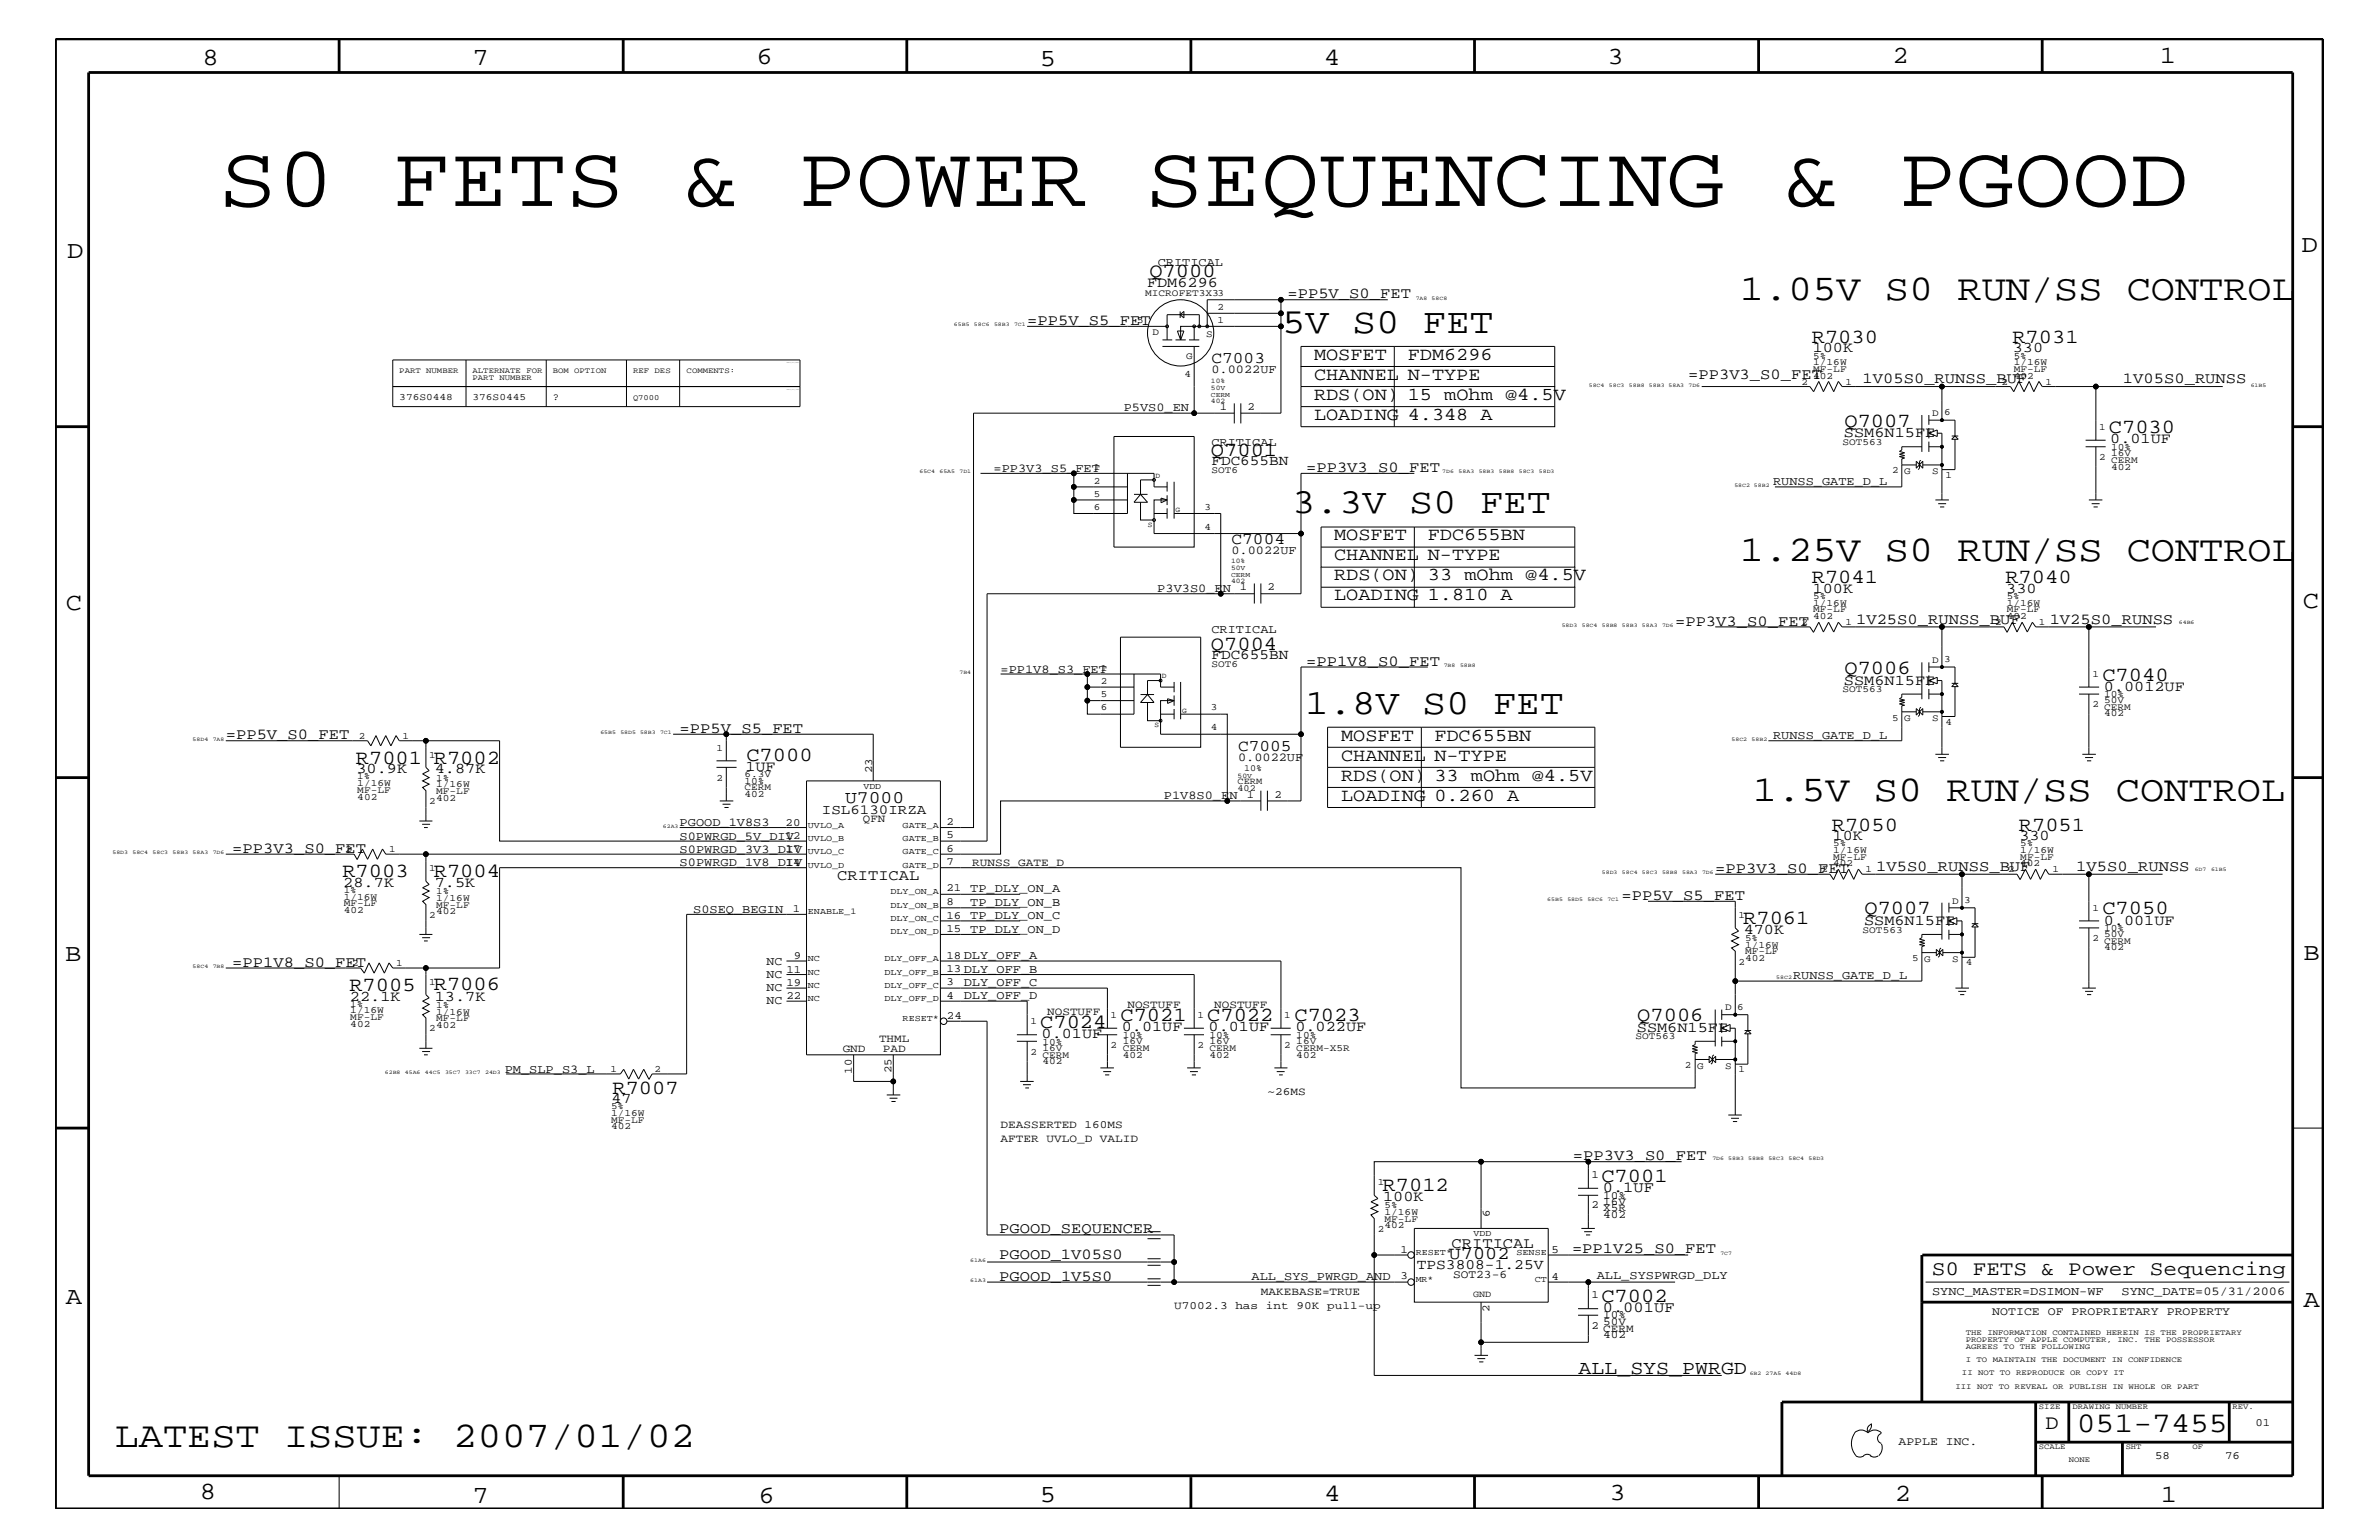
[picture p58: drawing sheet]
<svg xmlns="http://www.w3.org/2000/svg" width="432mm" height="279mm" viewBox="0 0 432 279" stroke-linecap="round" stroke-linejoin="round" font-family="sans-serif">
<defs><g id="words">
<text font-size="15.9" x="39.7" y="37.4">S0 FETS &amp; POWER SEQUENCING &amp; PGOOD</text>
<g font-size="6.6">
<text x="315.8" y="54.5">1.05V S0 RUN/SS CONTROL</text>
<text x="315.8" y="101.8">1.25V S0 RUN/SS CONTROL</text>
<text x="318.2" y="145.4">1.5V S0 RUN/SS CONTROL</text>
<text x="20.8" y="262.5">LATEST ISSUE: 2007/01/02</text>
</g>
<g font-size="6.4">
<text x="232.7" y="60.4">5V S0 FET</text>
<text x="234.5" y="93.2">3.3V S0 FET</text>
<text x="236.9" y="129.6">1.8V S0 FET</text>
</g>
<text font-size="5.2" x="376.9" y="259.9">051-7455</text>
<g font-size="4.5">
<text x="36.7" y="11.7">8</text>
<text x="85.8" y="11.7">7</text>
<text x="137.3" y="11.5">6</text>
<text x="240.3" y="11.7">4</text>
<text x="291.8" y="11.5">3</text>
<text x="343.5" y="11.5">2</text>
<text x="392" y="11.5">1</text>
<text x="188.7" y="12.1">5</text>
<text x="12.2" y="46.8">D</text>
<text x="417.7" y="45.7">D</text>
<text x="11.9" y="110.6">C</text>
<text x="418" y="110.3">C</text>
<text x="11.9" y="174.3">B</text>
<text x="418.1" y="174.2">B</text>
<text x="11.9" y="236.7">A</text>
<text x="418.1" y="237.1">A</text>
<text x="36.2" y="271.9">8</text>
<text x="85.8" y="272.7">7</text>
<text x="137.7" y="272.7">6</text>
<text x="188.7" y="272.5">5</text>
<text x="240.4" y="272.3">4</text>
<text x="292.1" y="272.2">3</text>
<text x="343.9" y="272.3">2</text>
<text x="392.2" y="272.6">1</text>
</g>
<g font-size="3.7">
<text x="350.6" y="231.3">S0 FETS &amp; Power Sequencing</text>
<text x="371.3" y="259.3">D</text>
</g>
<g font-size="3.6">
<text x="208.6" y="50.2">Q7000</text>
<text x="328.8" y="62.3">R7030</text>
<text x="365.3" y="62.3">R7031</text>
<text x="334.8" y="77.4">Q7007</text>
<text x="219.8" y="82.7">Q7001</text>
<text x="382.8" y="78.6">C7030</text>
<text x="328.8" y="105.9">R7041</text>
<text x="364" y="105.9">R7040</text>
<text x="219.8" y="117.9">Q7004</text>
<text x="334.8" y="122.3">Q7006</text>
<text x="381.6" y="123.5">C7040</text>
<text x="64.6" y="138.6">R7001</text>
<text x="78.7" y="138.5">R7002</text>
<text x="135.5" y="138">C7000</text>
<text x="332.5" y="150.7">R7050</text>
<text x="366.4" y="150.7">R7051</text>
<text x="62.1" y="159.2">R7003</text>
<text x="78.7" y="159.1">R7004</text>
<text x="316.4" y="167.6">R7061</text>
<text x="338.4" y="165.9">Q7007</text>
<text x="381.6" y="165.9">C7050</text>
<text x="63.4" y="179.9">R7005</text>
<text x="78.7" y="179.7">R7006</text>
<text x="203.4" y="185.3">C7021</text>
<text x="219.1" y="185.3">C7022</text>
<text x="234.9" y="185.3">C7023</text>
<text x="297.2" y="185.3">Q7006</text>
<text x="188.8" y="186.5">C7024</text>
<text x="111.2" y="198.5">R7007</text>
<text x="290.7" y="214.4">C7001</text>
<text x="251" y="216.1">R7012</text>
<text x="290.7" y="236.2">C7002</text>
<text x="286.5" y="249.2">ALL_SYS_PWRGD</text>
</g>
<g font-size="3.3">
<text x="238.5" y="65.3">MOSFET</text>
<text x="255.5" y="65.3">FDM6296</text>
<text x="238.5" y="68.9">CHANNEL</text>
<text x="255.5" y="68.9">N-TYPE</text>
<text x="238.5" y="76.2">LOADING</text>
<text x="238.5" y="72.6">RDS(ON)</text>
<text x="255.5" y="76.2">4.348 A</text>
<text x="255.5" y="72.6">15 mOhm @4.5V</text>
<text x="242.1" y="98">MOSFET</text>
<text x="242.1" y="101.6">CHANNEL</text>
<text x="259.2" y="98">FDC655BN</text>
<text x="259.2" y="101.6">N-TYPE</text>
<text x="242.1" y="105.3">RDS(ON)</text>
<text x="259.2" y="105.3">33 mOhm @4.5V</text>
<text x="242.1" y="108.9">LOADING</text>
<text x="259.2" y="108.9">1.810 A</text>
<text x="243.4" y="134.4">MOSFET</text>
<text x="260.3" y="134.4">FDC655BN</text>
<text x="243.4" y="141.7">RDS(ON)</text>
<text x="243.4" y="138">CHANNEL</text>
<text x="260.3" y="141.7">33 mOhm @4.5V</text>
<text x="260.4" y="138">N-TYPE</text>
<text x="243.4" y="145.3">LOADING</text>
<text x="260.3" y="145.3">0.260 A</text>
<text x="263" y="228.4">U7002</text>
</g>
<text font-size="3.2" x="153.4" y="145.7">U7000</text>
<g font-size="3">
<text x="219.9" y="65.9">C7003</text>
<text x="223.5" y="98.7">C7004</text>
<text x="224.7" y="136.2">C7005</text>
</g>
<g font-size="2.8">
<text x="186.4" y="59">=PP5V_S5_FET</text>
<text x="233.7" y="54.1">=PP5V_S0_FET</text>
<text x="306.4" y="68.7">=PP3V3_S0_FET</text>
<text x="338.1" y="69.5">1V05S0_RUNSS_BUF</text>
<text x="385.3" y="69.5">1V05S0_RUNSS</text>
<text x="237.1" y="85.6">=PP3V3_S0_FET</text>
<text x="304" y="113.6">=PP3V3_S0_FET</text>
<text x="336.9" y="113.1">1V25S0_RUNSS_BUF</text>
<text x="372" y="113.1">1V25S0_RUNSS</text>
<text x="237.1" y="120.8">=PP1V8_S0_FET</text>
<text x="41" y="134.1">=PP5V_S0_FET</text>
<text x="123.4" y="133">=PP5V_S5_FET</text>
<text x="42.2" y="154.7">=PP3V3_S0_FET</text>
<text x="152" y="159.7">CRITICAL</text>
<text x="311.3" y="158.4">=PP3V3_S0_FET</text>
<text x="340.5" y="158">1V5S0_RUNSS_BUF</text>
<text x="376.9" y="158">1V5S0_RUNSS</text>
<text x="294.3" y="163.3">=PP5V_S5_FET</text>
<text x="42.2" y="175.4">=PP1V8_S0_FET</text>
<text x="285.5" y="210.5">=PP3V3_S0_FET</text>
<text x="290.9" y="216.2">0.1UF</text>
<text x="181.4" y="223.6">PGOOD_SEQUENCER</text>
<text x="263.5" y="226.4">CRITICAL</text>
<text x="285.3" y="227.4">=PP1V25_S0_FET</text>
<text x="181.4" y="228.5">PGOOD_1V05S0</text>
<text x="181.4" y="232.4">PGOOD_1V5S0</text>
<text x="290.9" y="238">0.001UF</text>
</g>
<g font-size="2.7">
<text x="208.2" y="52.1">FDM6296</text>
<text x="329" y="64">100K</text>
<text x="365.3" y="64">330</text>
<text x="334.7" y="79.4">SSM6N15FE</text>
<text x="383" y="80.5">0.01UF</text>
<text x="329" y="107.6">100K</text>
<text x="364.2" y="107.6">330</text>
<text x="334.7" y="124.2">SSM6N15FE</text>
<text x="381.8" y="125.3">0.0012UF</text>
<text x="64.7" y="140.3">30.9K</text>
<text x="78.9" y="140.3">4.87K</text>
<text x="135.3" y="139.8">1UF</text>
<text x="332.7" y="152.4">10K</text>
<text x="366.5" y="152.4">330</text>
<text x="62.3" y="160.9">28.7K</text>
<text x="78.9" y="160.9">7.5K</text>
<text x="338.3" y="167.8">SSM6N15FE</text>
<text x="381.8" y="167.8">0.001UF</text>
<text x="316.5" y="169.4">470K</text>
<text x="63.5" y="181.6">22.1K</text>
<text x="78.9" y="181.6">13.7K</text>
<text x="189.1" y="188.3">0.01UF</text>
<text x="203.6" y="187.1">0.01UF</text>
<text x="219.4" y="187.1">0.01UF</text>
<text x="235.1" y="187.1">0.022UF</text>
<text x="297.1" y="187.2">SSM6N15FE</text>
<text x="111" y="200.2">47</text>
<text x="251" y="217.9">100K</text>
</g>
<g font-size="2.6">
<text x="219.9" y="84.4">FDC655BN</text>
<text x="219.9" y="119.6">FDC655BN</text>
<text x="257.1" y="230.2">TPS3808-1.25V</text>
</g>
<text font-size="2.5" x="149.2" y="147.6">ISL6130IRZA</text>
<g font-size="2.2">
<text x="210.1" y="48.2">CRITICAL</text>
<text x="219.9" y="67.7">0.0022UF</text>
<text x="204" y="74.6">P5VS0_EN</text>
<text x="219.9" y="80.9">CRITICAL</text>
<text x="180.3" y="85.6">=PP3V3_S5_FET</text>
<text x="321.8" y="88">RUNSS_GATE_D_L</text>
<text x="223.5" y="100.4">0.0022UF</text>
<text x="210.1" y="107.4">P3V3S0_EN</text>
<text x="219.9" y="114.8">CRITICAL</text>
<text x="181.6" y="122">=PP1V8_S3_FET</text>
<text x="321.8" y="134.1">RUNSS_GATE_D_L</text>
<text x="224.7" y="138">0.0022UF</text>
<text x="123.4" y="149.9">PGOOD_1V8S3</text>
<text x="211.2" y="144.9">P1V8S0_EN</text>
<text x="123.4" y="152.3">S0PWRGD_5V_DIV</text>
<text x="123.4" y="154.7">S0PWRGD_3V3_DIV</text>
<text x="123.4" y="157.2">S0PWRGD_1V8_DIV</text>
<text x="176.1" y="161.9">TP_DLY_ON_A</text>
<text x="125.8" y="165.6">S0SEQ_BEGIN</text>
<text x="176.1" y="166.7">TP_DLY_ON_C</text>
<text x="176.1" y="164.4">TP_DLY_ON_B</text>
<text x="176.1" y="169.2">TP_DLY_ON_D</text>
<text x="139.1" y="179.9">NC</text>
<text x="139.1" y="177.4">NC</text>
<text x="139.1" y="175">NC</text>
<text x="174.9" y="178.8">DLY_OFF_C</text>
<text x="325.5" y="177.7">RUNSS_GATE_D_L</text>
<text x="139.1" y="182.2">NC</text>
<text x="174.9" y="181.3">DLY_OFF_D</text>
<text x="91.6" y="194.7">PM_SLP_S3_L</text>
<text x="227.2" y="232.2">ALL_SYS_PWRGD_AND</text>
<text x="289.8" y="232">ALL_SYSPWRGD_DLY</text>
<text x="350.7" y="235">SYNC_MASTER=DSIMON-WF</text>
<text x="385.1" y="235">SYNC_DATE=05/31/2006</text>
</g>
<g font-size="2.1">
<text x="263.7" y="231.8">SOT23-6</text>
<text x="361.6" y="238.6">NOTICE OF PROPRIETARY PROPERTY</text>
<text x="344.6" y="262.2">APPLE INC.</text>
</g>
<g font-size="2">
<text x="221.4" y="74.4">1</text>
<text x="226.4" y="74.4">2</text>
<text x="225" y="107.1">1</text>
<text x="230" y="107.1">2</text>
<text x="158.3" y="140.3" transform="rotate(-90 158.3 140.3)">23</text>
<text x="142.6" y="149.8">20</text>
<text x="156.6" y="149.2">QFN</text>
<text x="171.8" y="149.6">2</text>
<text x="226.3" y="144.7">1</text>
<text x="231.3" y="144.7">2</text>
<text x="142.6" y="152.2">12</text>
<text x="142.6" y="154.6">17</text>
<text x="171.8" y="152.1">5</text>
<text x="171.8" y="154.5">6</text>
<text x="142.6" y="157.1">14</text>
<text x="171.8" y="161.7">21</text>
<text x="171.8" y="156.9">7</text>
<text x="176.4" y="157.2">RUNSS_GATE_D</text>
<text x="143.9" y="165.6">1</text>
<text x="171.8" y="164.2">8</text>
<text x="171.8" y="166.7">16</text>
<text x="171.8" y="173.9">18 DLY_OFF_A</text>
<text x="171.8" y="169">15</text>
<text x="142.7" y="176.5">11</text>
<text x="142.7" y="178.8">19</text>
<text x="144.1" y="174">9</text>
<text x="171.8" y="176.3">13 DLY_OFF_B</text>
<text x="171.8" y="178.8">3</text>
<text x="142.7" y="181.3">22</text>
<text x="171.8" y="181.2">4</text>
<text x="171.9" y="184.9">24</text>
<text x="190.1" y="184.1">NOSTUFF</text>
<text x="204.6" y="182.9">NOSTUFF</text>
<text x="220.4" y="182.9">NOSTUFF</text>
<text x="153" y="190.8">GND</text>
<text x="159.6" y="189">THML</text>
<text x="160.2" y="190.8">PAD</text>
<text x="154.6" y="194.8" transform="rotate(-90 154.6 194.8)">10</text>
<text x="161.8" y="194.7" transform="rotate(-90 161.8 194.7)">25</text>
<text x="230" y="198.7">~26MS</text>
<text x="181.6" y="207.1">AFTER UVLO_D VALID</text>
<text x="181.6" y="204.7">DEASSERTED 160MS</text>
<text x="288.9" y="213.8">1</text>
<text x="270.4" y="220.8" transform="rotate(-90 270.4 220.8)">6</text>
<text x="288.9" y="219.2">2</text>
<text x="291" y="217.5">10%</text>
<text x="291" y="218.6">16V</text>
<text x="291" y="219.7">X5R</text>
<text x="291" y="220.9">402</text>
<text x="254.2" y="227.3">1</text>
<text x="281.6" y="227.3">5</text>
<text x="254.2" y="232.1">3</text>
<text x="281.6" y="232.2">4</text>
<text x="213.1" y="237.4">U7002.3 has int 90K pull-up</text>
<text x="228.9" y="235">MAKEBASE=TRUE</text>
<text x="270.3" y="238" transform="rotate(-90 270.3 238)">2</text>
<text x="288.9" y="235.6">1</text>
<text x="291" y="239.2">10%</text>
<text x="288.9" y="241.1">2</text>
<text x="291" y="240.3">50V</text>
<text x="291" y="242.8">402</text>
<text x="291" y="241.6">CERM</text>
<text x="409.4" y="258.7">01</text>
<text x="391.2" y="264.7">58</text>
<text x="403.9" y="264.7">76</text>
</g>
<g font-size="1.8">
<text x="207.9" y="53.6">MICROFET3X33</text>
<text x="206.4" y="58.6">5</text>
<text x="221" y="58.6">1</text>
<text x="221" y="56.2">2</text>
<text x="209.2" y="60.8">D</text>
<text x="215.3" y="65.1">G</text>
<text x="218.9" y="61.1">S</text>
<text x="329.1" y="65.1">5%</text>
<text x="365.5" y="65.1">5%</text>
<text x="215" y="68.4">4</text>
<text x="327" y="69.8">2</text>
<text x="329.1" y="66.2">1/16W</text>
<text x="329.1" y="67.5">MF-LF</text>
<text x="329.1" y="68.7">402</text>
<text x="334.9" y="69.8">1</text>
<text x="363.3" y="69.8">2</text>
<text x="365.5" y="66.2">1/16W</text>
<text x="365.5" y="68.7">402</text>
<text x="365.5" y="67.5">MF-LF</text>
<text x="371.3" y="69.8">1</text>
<text x="72.5" y="72.6">376S0448</text>
<text x="85.8" y="72.6">376S0445</text>
<text x="100.3" y="72.6">?</text>
<text x="350.7" y="75.5">D</text>
<text x="352.9" y="75.4">6</text>
<text x="334.4" y="80.7">SOT563</text>
<text x="381" y="78">1</text>
<text x="381" y="83.5">2 CERM</text>
<text x="383.2" y="81.6">10%</text>
<text x="383.2" y="82.7">16V</text>
<text x="198.5" y="85.3">1</text>
<text x="198.5" y="87.7">2</text>
<text x="219.9" y="85.8">SOT6</text>
<text x="343.4" y="85.9">2</text>
<text x="345.6" y="86">G</text>
<text x="350.7" y="86">S</text>
<text x="353.1" y="86.6">1</text>
<text x="383.2" y="85.2">402</text>
<text x="198.5" y="90.1">5</text>
<text x="198.5" y="92.6">6</text>
<text x="218.6" y="92.6">3</text>
<text x="218.6" y="96.2">4</text>
<text x="327" y="113.4">2</text>
<text x="329.1" y="109.9">1/16W</text>
<text x="329.1" y="108.7">5%</text>
<text x="329.1" y="111.1">MF-LF</text>
<text x="329.1" y="112.3">402</text>
<text x="334.9" y="113.4">1</text>
<text x="362.1" y="113.4">2</text>
<text x="364.2" y="108.7">5%</text>
<text x="364.2" y="111.1">MF-LF</text>
<text x="364.2" y="109.9">1/16W</text>
<text x="364.2" y="112.3">402</text>
<text x="370.1" y="113.4">1</text>
<text x="199.8" y="121.7">1</text>
<text x="199.8" y="124.1">2</text>
<text x="219.9" y="120.9">SOT6</text>
<text x="334.4" y="125.5">SOT563</text>
<text x="350.7" y="120.3">D</text>
<text x="352.9" y="120.2">3</text>
<text x="379.8" y="122.9">1</text>
<text x="199.8" y="126.5">5</text>
<text x="199.8" y="128.9">6</text>
<text x="219.8" y="128.9">3</text>
<text x="343.4" y="130.8">5</text>
<text x="345.6" y="130.8">G</text>
<text x="350.7" y="130.8">S</text>
<text x="353.1" y="131.5">4</text>
<text x="379.8" y="128.3">2</text>
<text x="381.9" y="126.5">10%</text>
<text x="381.9" y="127.6">50V</text>
<text x="381.9" y="128.8">CERM</text>
<text x="381.9" y="130">402</text>
<text x="65.1" y="134.1">2</text>
<text x="73.1" y="134.1">1</text>
<text x="77.9" y="137.4">1</text>
<text x="130" y="136.2">1</text>
<text x="219.8" y="132.5">4</text>
<text x="64.9" y="141.4">1%</text>
<text x="64.9" y="142.6">1/16W</text>
<text x="64.9" y="143.9">MF-LF</text>
<text x="79.2" y="141.7">1%</text>
<text x="79.2" y="142.9">1/16W</text>
<text x="130" y="141.7">2</text>
<text x="135.1" y="140.9">6.3V</text>
<text x="135.1" y="142.3">10%</text>
<text x="135.1" y="143.4">CERM</text>
<text x="64.9" y="145.1">402</text>
<text x="77.9" y="145.9">2</text>
<text x="79.2" y="144">MF-LF</text>
<text x="79.2" y="145.3">402</text>
<text x="135.1" y="144.6">402</text>
<text x="62.7" y="154.6">2</text>
<text x="70.6" y="154.6">1</text>
<text x="332.7" y="154.7">1/16W</text>
<text x="332.7" y="153.5">5%</text>
<text x="332.7" y="156">MF-LF</text>
<text x="366.7" y="154.7">1/16W</text>
<text x="366.7" y="156">MF-LF</text>
<text x="366.7" y="153.5">5%</text>
<text x="62.4" y="162">1%</text>
<text x="77.9" y="158">1</text>
<text x="330.6" y="158.3">2</text>
<text x="332.7" y="157.2">402</text>
<text x="338.6" y="158.3">1</text>
<text x="364.5" y="158.3">2</text>
<text x="366.7" y="157.2">402</text>
<text x="372.5" y="158.3">1</text>
<text x="62.4" y="164.5">MF-LF</text>
<text x="62.4" y="165.6">402</text>
<text x="62.4" y="163.3">1/16W</text>
<text x="77.9" y="166.5">2</text>
<text x="79.2" y="164.7">MF-LF</text>
<text x="79.2" y="165.9">402</text>
<text x="79.2" y="162.2">1%</text>
<text x="79.2" y="163.5">1/16W</text>
<text x="315.6" y="166.5">1</text>
<text x="354.3" y="163.9">D</text>
<text x="356.5" y="163.9">3</text>
<text x="379.8" y="165.3">1</text>
<text x="316.7" y="170.7">5%</text>
<text x="316.7" y="172">1/16W</text>
<text x="316.7" y="173.2">MF-LF</text>
<text x="338.1" y="169.2">SOT563</text>
<text x="379.8" y="170.7">2</text>
<text x="381.9" y="170">50V</text>
<text x="381.9" y="172.4">402</text>
<text x="381.9" y="168.9">10%</text>
<text x="381.9" y="171.2">CERM</text>
<text x="63.9" y="175.2">2</text>
<text x="71.9" y="175.2">1</text>
<text x="77.9" y="178.7">1</text>
<text x="315.6" y="175">2</text>
<text x="316.7" y="174.4">402</text>
<text x="347" y="174.4">5</text>
<text x="349.2" y="174.5">G</text>
<text x="354.3" y="174.5">S</text>
<text x="356.8" y="175.1">4</text>
<text x="63.6" y="183.8">1/16W</text>
<text x="63.6" y="185">MF-LF</text>
<text x="63.6" y="182.7">1%</text>
<text x="79.2" y="184.1">1/16W</text>
<text x="79.2" y="185.3">MF-LF</text>
<text x="79.2" y="182.9">1%</text>
<text x="187" y="185.9">1</text>
<text x="201.6" y="184.7">1</text>
<text x="217.3" y="184.7">1</text>
<text x="233.1" y="184.7">1</text>
<text x="313.1" y="183.3">D</text>
<text x="315.3" y="183.2">6</text>
<text x="63.6" y="186.3">402</text>
<text x="77.9" y="187.1">2</text>
<text x="79.2" y="186.5">402</text>
<text x="187" y="191.4">2</text>
<text x="189.2" y="191.9">CERM</text>
<text x="189.2" y="189.5">10%</text>
<text x="189.2" y="190.6">16V</text>
<text x="201.6" y="190.2">2 CERM</text>
<text x="203.8" y="188.3">10%</text>
<text x="203.8" y="191.9">402</text>
<text x="203.8" y="189.4">16V</text>
<text x="217.3" y="190.2">2 CERM</text>
<text x="219.5" y="188.3">10%</text>
<text x="219.5" y="189.4">16V</text>
<text x="219.5" y="191.9">402</text>
<text x="233.1" y="190.2">2 CERM-X5R</text>
<text x="235.3" y="188.3">10%</text>
<text x="235.3" y="189.4">16V</text>
<text x="235.3" y="191.9">402</text>
<text x="296.8" y="188.6">SOT563</text>
<text x="110.8" y="194.5">1</text>
<text x="118.8" y="194.5">2</text>
<text x="189.2" y="193.1">402</text>
<text x="305.8" y="193.7">2</text>
<text x="308" y="193.9">G</text>
<text x="313.1" y="193.9">S</text>
<text x="315.6" y="194.5">1</text>
<text x="110.9" y="203.7">MF-LF</text>
<text x="110.9" y="202.6">1/16W</text>
<text x="110.9" y="201.3">5%</text>
<text x="110.9" y="204.9">402</text>
<text x="250.1" y="215">1</text>
<text x="251.3" y="221.7">MF-LF</text>
<text x="251.3" y="219.2">5%</text>
<text x="251.3" y="220.4">1/16W</text>
<text x="250.1" y="223.5">2</text>
<text x="251.3" y="222.9">402</text>
</g>
<g font-size="1.7">
<text x="224.6" y="143.5">402</text>
<text x="224.6" y="142.3">CERM</text>
<text x="225.8" y="139.8">10%</text>
<text x="267.4" y="235.4">GND</text>
</g>
<g font-size="1.6">
<text x="156.7" y="143.1">VDD</text>
<text x="146.6" y="155">UVLO_C</text>
<text x="146.6" y="152.6">UVLO_B</text>
<text x="146.6" y="150.1">UVLO_A</text>
<text x="163.8" y="155">GATE_C</text>
<text x="163.8" y="152.6">GATE_B</text>
<text x="163.8" y="150.1">GATE_A</text>
<text x="146.6" y="157.4">UVLO_D</text>
<text x="163.8" y="157.4">GATE_D</text>
<text x="146.6" y="165.9">ENABLE_1</text>
<text x="161.6" y="167.1">DLY_ON_C</text>
<text x="161.6" y="164.7">DLY_ON_B</text>
<text x="161.6" y="162.2">DLY_ON_A</text>
<text x="161.6" y="169.5">DLY_ON_D</text>
<text x="146.6" y="179.3">NC</text>
<text x="146.6" y="176.8">NC</text>
<text x="146.6" y="174.4">NC</text>
<text x="160.5" y="179.3">DLY_OFF_C</text>
<text x="160.5" y="174.4">DLY_OFF_A</text>
<text x="160.5" y="176.8">DLY_OFF_B</text>
<text x="146.6" y="181.6">NC</text>
<text x="160.5" y="181.6">DLY_OFF_D</text>
<text x="163.8" y="185.3">RESET*</text>
<text x="257" y="227.7">RESET*</text>
<text x="267.5" y="224.3">VDD</text>
<text x="275.3" y="227.7">SENSE</text>
<text x="257" y="232.6">MR*</text>
<text x="278.6" y="232.6">CT</text>
</g>
<g font-size="1.4">
<text x="72.5" y="67.7">PART NUMBER</text>
<text x="85.8" y="68.9">PART NUMBER</text>
<text x="85.8" y="67.7">ALTERNATE FOR</text>
<text x="100.3" y="67.7">BOM OPTION</text>
<text x="114.9" y="67.7">REF DES</text>
<text x="124.6" y="67.7">COMMENTS:</text>
<text x="114.9" y="72.6">Q7000</text>
<text x="209.7" y="86.6">D</text>
<text x="208.4" y="95.6">S</text>
<text x="213.4" y="92.9">G</text>
<text x="210.9" y="123">D</text>
<text x="209.5" y="131.9">S</text>
<text x="214.5" y="129.3">G</text>
<text x="356.8" y="242.3">THE INFORMATION CONTAINED HEREIN IS THE PROPRIETARY</text>
<text x="356.8" y="243.5">PROPERTY OF APPLE COMPUTER, INC. THE POSSESSOR</text>
<text x="356.8" y="244.7">AGREES TO THE FOLLOWING</text>
<text x="354.9" y="252">III NOT TO REVEAL OR PUBLISH IN WHOLE OR PART</text>
<text x="356.1" y="249.5">II NOT TO REPRODUCE OR COPY IT</text>
<text x="356.8" y="247.1">I TO MAINTAIN THE DOCUMENT IN CONFIDENCE</text>
<text x="370.1" y="255.6">SIZE</text>
<text x="376.2" y="255.6">DRAWING NUMBER</text>
<text x="405.2" y="255.6">REV.</text>
<text x="370.1" y="262.9">SCALE</text>
<text x="385.8" y="262.9">SHT</text>
<text x="397.9" y="262.9">OF</text>
<text x="375.5" y="265.3">NONE</text>
</g>
<g font-size="1.3">
<text x="219.8" y="72">CERM</text>
<text x="219.8" y="69.5">10%</text>
<text x="219.8" y="70.7">50V</text>
<text x="219.8" y="73.2">402</text>
<text x="223.4" y="104.7">CERM</text>
<text x="223.4" y="103.5">50V</text>
<text x="223.4" y="102.2">10%</text>
<text x="223.4" y="105.9">402</text>
<text x="224.6" y="141.1">50V</text>
</g>
<g font-size="1">
<text x="173.1" y="59.2">65B5</text>
<text x="176.8" y="59.2">58C6</text>
<text x="180.4" y="59.2">58B3</text>
<text x="184.1" y="59.2">7C1</text>
<text x="257" y="54.4">7A8</text>
<text x="259.8" y="54.4">58C8</text>
<text x="288.4" y="70.1">58C4</text>
<text x="292" y="70.1">58C3</text>
<text x="295.7" y="70.1">58B8</text>
<text x="299.3" y="70.1">58B3 58A3</text>
<text x="306.5" y="70.1">7D6</text>
<text x="408.5" y="70.1">61B5</text>
<text x="166.9" y="85.9">65C4</text>
<text x="170.5" y="85.9">65A5</text>
<text x="174.2" y="85.9">7D1</text>
<text x="261.8" y="85.9">7D6</text>
<text x="264.8" y="85.9">58A3</text>
<text x="268.4" y="85.9">58B3</text>
<text x="272" y="85.9">58B8</text>
<text x="275.7" y="85.9">58C3</text>
<text x="279.3" y="85.9">58D3</text>
<text x="314.8" y="88.3">58C2 58B2</text>
<text x="283.5" y="113.7">58D3</text>
<text x="287.1" y="113.7">58C4</text>
<text x="290.7" y="113.7">58B8</text>
<text x="294.4" y="113.7">58B3</text>
<text x="298" y="113.7">58A3</text>
<text x="301.7" y="113.7">7D6</text>
<text x="395.5" y="113.1">64B6</text>
<text x="174.2" y="122.3">7B4</text>
<text x="262" y="121">7B8</text>
<text x="265" y="121">58B8</text>
<text x="35" y="134.4">58D4</text>
<text x="38.6" y="134.4">7A8</text>
<text x="109" y="133.2">65B5</text>
<text x="112.6" y="133.2">58D5</text>
<text x="116.2" y="133.2">58B3</text>
<text x="119.8" y="133.2">7C1</text>
<text x="314.3" y="134.4">58C2</text>
<text x="317.9" y="134.4">58B2</text>
<text x="20.4" y="155">58D3</text>
<text x="24" y="155">58C4</text>
<text x="27.7" y="155">58C3</text>
<text x="31.3" y="155">58B3</text>
<text x="35" y="155">58A3</text>
<text x="38.6" y="155">7D6</text>
<text x="120.3" y="150.1">62A3</text>
<text x="290.7" y="158.6">58D3</text>
<text x="294.4" y="158.6">58C4</text>
<text x="298" y="158.6">58C3</text>
<text x="301.7" y="158.6">58B8</text>
<text x="305.3" y="158.6">58A3</text>
<text x="308.9" y="158.6">7D6</text>
<text x="398.4" y="158">6D7</text>
<text x="401.3" y="158">61B5</text>
<text x="280.8" y="163.5">65B5</text>
<text x="284.5" y="163.5">58D5</text>
<text x="288.1" y="163.5">58C6</text>
<text x="291.8" y="163.5">7C1</text>
<text x="35" y="175.6">58C4</text>
<text x="38.6" y="175.6">7B8</text>
<text x="322.4" y="177.7">58C2</text>
<text x="69.9" y="194.8">62B8</text>
<text x="73.5" y="194.8">45A6</text>
<text x="77.1" y="194.8">44C5</text>
<text x="80.8" y="194.8">35C7</text>
<text x="84.4" y="194.8">33C7</text>
<text x="88.1" y="194.8">24D3</text>
<text x="310.8" y="210.5">7D6</text>
<text x="313.7" y="210.5">58B3</text>
<text x="317.3" y="210.5">58B8</text>
<text x="321" y="210.5">58C3</text>
<text x="324.6" y="210.5">58C4</text>
<text x="328.3" y="210.5">58D3</text>
<text x="312.3" y="227.7">7C7</text>
<text x="176.1" y="232.6">61A3</text>
<text x="176.1" y="229">61A6</text>
<text x="317.6" y="249.5">6B2</text>
<text x="320.5" y="249.5">27A5</text>
<text x="324.1" y="249.5">44D8</text>
</g>
</g></defs>
<g fill="none" stroke="#000" stroke-width=".18">
<path d="M186.4 59.2h25.4M214.2 57.1l.7-.6v1.2zM214.2 56.5v1.2M216.7 59.2v2.5M217.7 59.2v-2.1h-5.9v4.6M219.1 56.8h13.4v2.4M232.5 54.4v2.4M251.9 54.4h-32.8v4.8M71.3 70.1h73.9M71.3 65.3h73.9v8.5h-73.9zM84.6 65.3v8.5M99.1 65.3v8.5"/>
<path d="M113.7 65.3v8.5M123.4 65.3v8.5M202.2 79.2h14.5v20.1h-14.5zM211 61.7h1.8M211 62.9h6.7M213.4 61.7h1.8M213.7 60.1h1.2l-.6 1.6zM214.3 61.7v-2.5h18.2v15.8h-7.3M215.8 61.7h1.9M216.7 62.9v12.1h7.3M216.7 75h-40v75.1h-6M224 73.2v3.6"/>
<path d="M225.2 73.2v3.6M236.1 66.5v10.9h46.1v-3.6M236.1 70.1h46.1v3.7M236.1 73.8h46.1M253.1 62.9v14.5M282.2 66.5h-46.1v-3.6h46.1v7.2M308.9 70.1h19.6l.7 1 .9-1.9 .9 1.9 .9-1.9 .9 1.9 .9-1.9 .6 .9h30.6l.6 1 .9-1.9 1 1.9 .9-1.9 .8 1.9 1-1.9 .6 .9h32.7M348.8 75.3v6.7M350.1 76.2h4.7v2.9M350.1 75.3v1.8M350.1 77.7v1.8M350.1 78.6l1.5-.6v1.2z"/>
<path d="M351.6 78.6h.9v12.1M352.5 70.1v6.1M354.2 79.7l.6-.6 .6 .6zM354.2 79.1h1.2M354.8 79.7v5.5h-2.3M378.5 79.9h3.7M380.4 70.1v9.8M178 85.9h16.9M194.9 88.3v-2.4h14.6v2.4h2.3M204.6 85.9v7.3h-9.7v-2.5h9.7M204.6 88.3h-9.7v2.4M205.8 89.7h2.5"/>
<path d="M207 91.1v3.2h2.5M207 89.7l1.3 1.4h-2.5zM209.5 87.1h-2.5v2.6M209.5 93.2h2.3M210.7 90.4l1.1 .3-1.1 .5zM211.8 87.4v1.8M211.8 89.9v1.7M211.8 92.2v1.9M213.1 87.4v6.7M213.1 93.2h8.5v14.5M236.1 96.8v10.9h-7.2M239.8 99.3v3.6h46v-3.6"/>
<path d="M239.8 99.3h46M239.8 99.3v-3.7h46v3.7M256.7 85.9h-20.6v10.9h-26.6v-6.1h2.3M256.7 95.6v14.6h-16.9v-7.3M345.2 84.4h2.6M347.8 83.7v1.2l1.2-1.2v1.2zM348.7 83.5l-.3 .2v1.2l-.3 .3M348.8 81.1h-3.6v.5l-.4 .3 .9 .3-.9 .2 .9 .3-.9 .1 .9 .3-.5 .2v5h-23M349 84.4h3.5M350.1 80.1v1.9M350.1 81.1h2.4M351.3 90.7h2.4"/>
<path d="M351.8 91.4h1.4M352.1 92h.8M378.5 81.1h3.7M379.1 90.7h2.5M379.6 91.4h1.5M380 92h.7M380.4 81.1v9.6M203.4 115.6h14.5v20h-14.5zM227.7 105.9v3.6M227.7 107.7h-48.5v44.9h-8.5M228.9 105.9v3.6M285.8 102.9v3.6h-46"/>
<path d="M285.8 106.5v3.7h-29.1M311.3 113.7h17.2l.7 1.1M329.2 114.7l.9-1.8 .9 1.8 .9-1.8 .9 1.8 .9-1.8 .6 .8h18.2v7.3M352.5 113.7h11.2l.6 1.1M379.1 113.7v11M391.3 113.7h-21.8l-.6-.8-.9 1.8-1-1.8-.9 1.8-.8-1.8-1 1.8M41 134.4h25.7l.6 .9 .9-1.8 .9 1.8 .9-1.8 1 1.8 .9-1.8 .6 .9h4.8v4.8l.6 .6-1.2 .6 1.2 .7-1.2 .6 1.2 .6-1.2 .6 .6 .6v5.5M77.3 134.4h13.4v18.2h55.7M122.2 133.2h9.6v4.8M130 139.2h3.7M130 138h3.7M131.8 133.2h26.7v8.5"/>
<path d="M131.8 139.2v6.1M181.6 122.3h15.8M197.4 124.7v-2.4h13.3v2.4h2.4M205.8 122.3v7.3h-8.4v-2.5h8.4M205.8 124.7h-8.4v2.4M207 126h2.5M208.3 127.5v3.3h2.4M208.3 126l1.2 1.5h-2.5zM210.7 123.5h-2.4v2.5M210.7 129.6h2.4M211.9 126.8l1.2 .3-1.2 .5zM213.1 123.7v1.9"/>
<path d="M213.1 126.2v1.8M213.1 128.6v1.9M214.3 129.6h8.5v15.7M214.3 123.7v6.8M236.1 133.2v12.1h-6.1M241 139.2v3.7h48.5M241 139.2h48.5M241 135.6v3.6M258 131.9v14.6M259.2 121h-23.1v12.2h-25.4v-6.1h2.4M289.5 135.6h-48.5v-3.7h48.5v7.3M289.5 139.2v7.3h-31.5"/>
<path d="M345.2 129.1h2.6M347.8 128.6v1.1l1.2-1.1v1.1zM348.7 128.3l-.3 .3v1.1l-.3 .3M348.8 125.9h-3.6v.6l-.4 .3 .9 .2-.9 .2 .9 .3-.9 .2 .9 .3h-.5v6.4h-24.2M348.8 120.2v6.7M349 129.1h3.5M350.1 121h4.7v3M350.1 120.2v1.7M350.1 122.5v1.9M350.1 125v1.9M350.1 123.5l1.5-.6v1.2zM350.1 125.9h2.4"/>
<path d="M351.3 136.8h2.4M351.6 123.5h.9v13.3M351.8 137.4h1.4M352.1 138h.8M354.2 124.6l.6-.6 .6 .6zM354.2 124h1.2M354.8 124.6v5.4h-2.3M377.4 125.9h3.6M377.4 124.7h3.6M378 136.8h2.4M378.5 137.4h1.4M378.8 138h.8"/>
<path d="M379.1 125.9v10.9M41 155h23.3l.6 1M64.9 155.9l.9-1.9 .9 1.9 .9-1.9 .9 1.9 .9-1.9 .6 1h7.3v4.9l.6 .6-1.2 .6 1.2 .6-1.2 .5 1.2 .6-1.2 .7 .6 .6v5.4M76.1 149h2.4M76.6 149.5h1.5M77 150.1h.6M77.3 155h69.1M123.4 150.1h23M130.6 145.3h2.5M131.1 145.9h1.5M131.5 146.5h.7M146.4 141.7h24.3v49.7h-24.3z"/>
<path d="M146.4 157.4h-55.7v18.2h-13.4M170.7 157.4h94.5v40h42.5v-6.3l.4-.1-.9-.2 .9-.3-.9-.2 .9-.3-.9-.2 .5-.3v-.6h3.6M228.9 145.3h-47.3v9.7h-10.9M228.9 143.5v3.6M230 143.5v3.6M241 142.9v3.6h17M311.3 158.6h20.8l.7 1M332.8 159.5l.9-1.8 .9 1.8 .9-1.8 1 1.8 .8-1.8 .7 .9h28.1l.6 1M356.1 158.6v6.1M379.1 158.6v8.5M392.5 158.6h-20.6l-.6-.9-1 1.8-.8-1.8-.9 1.8-1-1.8-.9 1.8M41 175.6h24.4l.7 1 .9-1.9 .9 1.9 .9-1.9 1 1.9 .8-1.9 .7 .9h6v4.9l.6 .5-1.2 .6 1.2 .6-1.2 .7 1.2 .6-1.2 .6 .6 .6v5.5"/>
<path d="M76.1 169.5h2.4M76.6 170.1h1.5M77 170.7h.6M142.7 179.3h3.7M142.7 174.4h3.7M142.7 176.8h3.7M146.4 165.9h-21.8v28.9h-6.2l-.6 1.1M170.7 179.3h30.3v7.2M170.7 174.4h61.8v12.1M170.7 176.8h46v9.7M170.7 169.5h14.5M170.7 167.1h14.5"/>
<path d="M170.7 164.7h14.5M170.7 162.2h14.5M299.1 163.5h15.9v4.8l.6 .6-1.3 .6 1.3 .6-1.3 .6 1.3 .7-1.3 .6 .7 .6v11.5M348.9 172.7l-.1 .1h2.7M351.5 172.2v1.2l1.1-1.2v1.2zM352.3 172l-.3 .2v1.2l-.2 .3M352.5 169.5h-3.7v.6l-.4 .3 .9 .2-.9 .3 .9 .2-.9 .3 .9 .2-.5 .1v6.3h-33.8M352.5 163.8v6.7M352.6 172.8h3.5M353.7 169.5h2.4M353.7 164.7h4.8v2.9M353.7 163.8v1.8"/>
<path d="M353.7 166.2v1.8M353.7 168.7v1.8M353.7 167.1l1.5-.6v1.3zM354.9 179.3h2.5M355.2 167.1h.9v12.2M355.4 179.9h1.5M357.9 167.6h1.2M358.5 167.6l.6 .6h-1.2zM358.5 168.2v5.5h-2.4l.1-.1M377.4 167.1h3.6M377.4 168.3h3.6M378 179.3h2.4"/>
<path d="M378.5 179.9h1.4M379.1 168.3v11M76.1 190.2h2.4M76.6 190.8h1.5M77 191.4h.6M91.9 194.8h20.7l.6-.8 .9 1.8 .9-1.8 .9 1.8 .9-1.8 1 1.8M142.7 181.6h3.7M154.9 191.4v4.8h7.2v-4.8M161 198.7h2.4M161.5 199.2h1.4M161.8 199.8h.8M162.1 196.2v2.5"/>
<path d="M170.7 181.6h15.7v6.1M171.9 185.3h7.3v38.8h33.9v4.9h-33.9M184.6 187.7h3.6M184.6 188.9h3.6M185.2 196.2h2.4M185.7 196.8h1.4M186.1 197.4h.7M186.4 188.9v7.3M199.1 187.7h3.7M199.1 186.5h3.7M199.7 193.7h2.5M200.2 194.4h1.5"/>
<path d="M200.6 195h.7M201 187.7v6M214.9 187.7h3.6M214.9 186.5h3.6M215.5 193.7h2.4M216 194.4h1.4M216.3 195h.8M216.7 187.7v6M230.6 187.7h3.7M230.6 186.5h3.7M231.3 193.7h2.4M231.7 194.4h1.5"/>
<path d="M232.2 195h.6M232.5 187.7v6M307.8 192.1l-.1 .1h2.5M310.2 191.6v1.2l1.2-1.2v1.2zM311.1 191.4l-.3 .2v1.2l-.2 .3M311.3 183.2v6.7M311.4 192.2h3.6M312.5 188.9h2.5M312.5 184.1h4.7v2.9M312.5 183.2v1.8M312.5 185.6v1.8M312.5 188.1v1.8"/>
<path d="M312.5 186.5l1.5-.6v1.2zM314 186.5h1v15.8M316.7 187h1.1M317.2 187l.6 .6h-1.1zM317.2 187.6v5.5h-2.2v-.1M355.8 180.5h.7M378.8 180.5h.8M268.8 210.8v12.1M286.4 216.9h3.7M286.4 215.6h3.7M288.3 210.8h-38.9v6.1l.7 .6-1.3 .5 1.3 .6-1.3 .6 1.3 .6-1.3 .6 .6 .7v6.6h6.1M288.3 216.9v6"/>
<path d="M305.2 210.8h-16.9v4.8M313.7 202.3h2.4M314.2 202.9h1.4M314.5 203.5h.8M416.1 204.7h5.5M179.2 232.6h76.3M208.3 223.5h2.4M208.3 224.7h2.4M208.3 229.6h2.4M208.3 228.4h2.4M208.3 233.2h2.4M208.3 232h2.4"/>
<path d="M213.1 229v3.6M249.4 227.7v21.8h63.1M256.7 222.9h24.3v13.3h-24.3zM268.8 236.2v7.3M281 232.6h7.3v4.8M281 227.7h25.4M286.4 238.6h3.7M286.4 237.4h3.7M287 222.9h2.5M287.5 223.5h1.5M287.9 224.1h.7M288.3 238.6v4.9h-19.5v2.4"/>
<path d="M288.3 232.6h15.7M349.5 232.6h66M267.6 245.9h2.5M268.1 246.5h1.5M268.5 247.1h.7M336.6 260a1.69 1.69 0 0 1 2.4 0 1.72 1.72 0 0 1 2.5 0M339.6 258.3l.1 .1a1.27 1.27 0 0 1-.7 1.3M339.6 258.4a.99 .99 0 0 0-.6 1.4M61.6 267.7v6.1M336.6 260a3.3 3.3 0 0 0 .3 4.1M336.9 264.1l.7 .3 .7-.3M338.2 264.1l.7-.3 .7 .3"/>
<path d="M339.5 264.1l.7 .3 .7-.3M341.5 260.1a.93 .93 0 0 0-.7 .9 .93 .93 0 0 0 .7 .9M341.5 262l.1 .7a1.99 1.99 0 0 1-.6 1.4"/>
<circle cx="211.8" cy="59.2" r=".25"/>
<circle cx="216.7" cy="59.2" r=".25"/>
<circle cx="217.7" cy="59.2" r=".25"/>
<circle cx="219.1" cy="59.2" r=".25"/>
<circle cx="232.5" cy="56.8" r=".42"/>
<circle cx="232.5" cy="54.4" r=".42"/>
<circle cx="232.5" cy="59.2" r=".42"/>
<circle cx="214.3" cy="60.4" r="6"/>
<circle cx="216.7" cy="75" r=".42"/>
<circle cx="352.5" cy="70.1" r=".42"/>
<circle cx="352.5" cy="76.2" r=".25"/>
<circle cx="380.4" cy="70.1" r=".42"/>
<circle cx="194.9" cy="90.7" r=".42"/>
<circle cx="194.9" cy="88.3" r=".42"/>
<circle cx="194.9" cy="85.9" r=".42"/>
<circle cx="209.5" cy="87.1" r=".25"/>
<circle cx="209.5" cy="94.3" r=".25"/>
<circle cx="236.1" cy="96.8" r=".42"/>
<circle cx="352.5" cy="81.1" r=".25"/>
<circle cx="352.5" cy="84.4" r=".25"/>
<circle cx="221.6" cy="107.7" r=".42"/>
<circle cx="352.5" cy="113.7" r=".42"/>
<circle cx="379.1" cy="113.7" r=".42"/>
<circle cx="77.3" cy="134.4" r=".42"/>
<circle cx="131.8" cy="133.2" r=".42"/>
<circle cx="197.4" cy="127.1" r=".42"/>
<circle cx="197.4" cy="124.7" r=".42"/>
<circle cx="197.4" cy="122.3" r=".42"/>
<circle cx="210.7" cy="123.5" r=".25"/>
<circle cx="210.7" cy="130.8" r=".25"/>
<circle cx="236.1" cy="133.2" r=".42"/>
<circle cx="352.5" cy="125.9" r=".25"/>
<circle cx="352.5" cy="129.1" r=".25"/>
<circle cx="352.5" cy="121" r=".25"/>
<circle cx="77.3" cy="155" r=".42"/>
<circle cx="222.8" cy="145.3" r=".42"/>
<circle cx="356.1" cy="158.6" r=".42"/>
<circle cx="379.1" cy="158.6" r=".42"/>
<circle cx="77.3" cy="175.6" r=".42"/>
<circle cx="315" cy="178" r=".42"/>
<circle cx="356.1" cy="169.5" r=".25"/>
<circle cx="356.1" cy="172.8" r=".25"/>
<circle cx="356.1" cy="164.7" r=".25"/>
<circle cx="162.1" cy="196.2" r=".42"/>
<circle cx="171.3" cy="185.3" r=".59"/>
<circle cx="315" cy="184.1" r=".25"/>
<circle cx="315" cy="188.9" r=".25"/>
<circle cx="315" cy="192.2" r=".25"/>
<circle cx="268.8" cy="210.8" r=".42"/>
<circle cx="288.3" cy="210.8" r=".42"/>
<circle cx="213.1" cy="229" r=".42"/>
<circle cx="213.1" cy="232.6" r=".42"/>
<circle cx="249.4" cy="227.7" r=".42"/>
<circle cx="256.1" cy="227.7" r=".59"/>
<circle cx="256.1" cy="232.6" r=".59"/>
<circle cx="288.3" cy="232.6" r=".42"/>
<circle cx="268.8" cy="243.5" r=".42"/>
</g>
<g fill="#000">
<circle cx="232.5" cy="56.8" r=".42"/>
<circle cx="232.5" cy="54.4" r=".42"/>
<circle cx="232.5" cy="59.2" r=".42"/>
<circle cx="216.7" cy="75" r=".42"/>
<circle cx="352.5" cy="70.1" r=".42"/>
<circle cx="352.5" cy="76.2" r=".25"/>
<circle cx="380.4" cy="70.1" r=".42"/>
<circle cx="194.9" cy="90.7" r=".42"/>
<circle cx="194.9" cy="88.3" r=".42"/>
<circle cx="194.9" cy="85.9" r=".42"/>
<circle cx="236.1" cy="96.8" r=".42"/>
<circle cx="352.5" cy="81.1" r=".25"/>
<circle cx="352.5" cy="84.4" r=".25"/>
<circle cx="221.6" cy="107.7" r=".42"/>
<circle cx="352.5" cy="113.7" r=".42"/>
<circle cx="379.1" cy="113.7" r=".42"/>
<circle cx="77.3" cy="134.4" r=".42"/>
<circle cx="131.8" cy="133.2" r=".42"/>
<circle cx="197.4" cy="127.1" r=".42"/>
<circle cx="197.4" cy="124.7" r=".42"/>
<circle cx="197.4" cy="122.3" r=".42"/>
<circle cx="236.1" cy="133.2" r=".42"/>
<circle cx="352.5" cy="125.9" r=".25"/>
<circle cx="352.5" cy="129.1" r=".25"/>
<circle cx="352.5" cy="121" r=".25"/>
<circle cx="77.3" cy="155" r=".42"/>
<circle cx="222.8" cy="145.3" r=".42"/>
<circle cx="356.1" cy="158.6" r=".42"/>
<circle cx="379.1" cy="158.6" r=".42"/>
<circle cx="77.3" cy="175.6" r=".42"/>
<circle cx="315" cy="178" r=".42"/>
<circle cx="356.1" cy="169.5" r=".25"/>
<circle cx="356.1" cy="172.8" r=".25"/>
<circle cx="356.1" cy="164.7" r=".25"/>
<circle cx="162.1" cy="196.2" r=".42"/>
<circle cx="315" cy="184.1" r=".25"/>
<circle cx="315" cy="188.9" r=".25"/>
<circle cx="315" cy="192.2" r=".25"/>
<circle cx="268.8" cy="210.8" r=".42"/>
<circle cx="288.3" cy="210.8" r=".42"/>
<circle cx="213.1" cy="229" r=".42"/>
<circle cx="213.1" cy="232.6" r=".42"/>
<circle cx="249.4" cy="227.7" r=".42"/>
<circle cx="288.3" cy="232.6" r=".42"/>
<circle cx="268.8" cy="243.5" r=".42"/>
</g>
<g fill="none" stroke="#000" stroke-width=".51">
<path d="M10.1 7.1h411.5v266.7h-411.5zM16.1 13.2h400v254.5h-400zM61.6 7.1v6.1M113.1 7.1v6.1M164.6 7.1v6.1M216.2 7.1v6.1M267.6 7.1v6.1M319.2 7.1v6.1M370.7 7.1v6.1M10.1 77.4h6M416.1 77.4h5.5M10.1 141.1h6"/>
<path d="M416.1 141.1h5.5M10.1 204.7h6M348.8 236.2h67.3M348.8 227.7v26.7M348.9 227.7h67.2M369.5 254.4v13.3M375.5 254.4v7.2M404.6 254.4v7.2M416.1 254.4h-92.7v13.3M113.1 267.7v6.1M164.6 267.7v6.1M216.2 268v5.8"/>
<path d="M267.6 267.7v6.1M319.2 267.7v6.1M369.5 261.6h46.6M370.7 267.7v6.1M385.2 261.6v6.1"/>
</g>
<use href="#words"/>
</svg>
